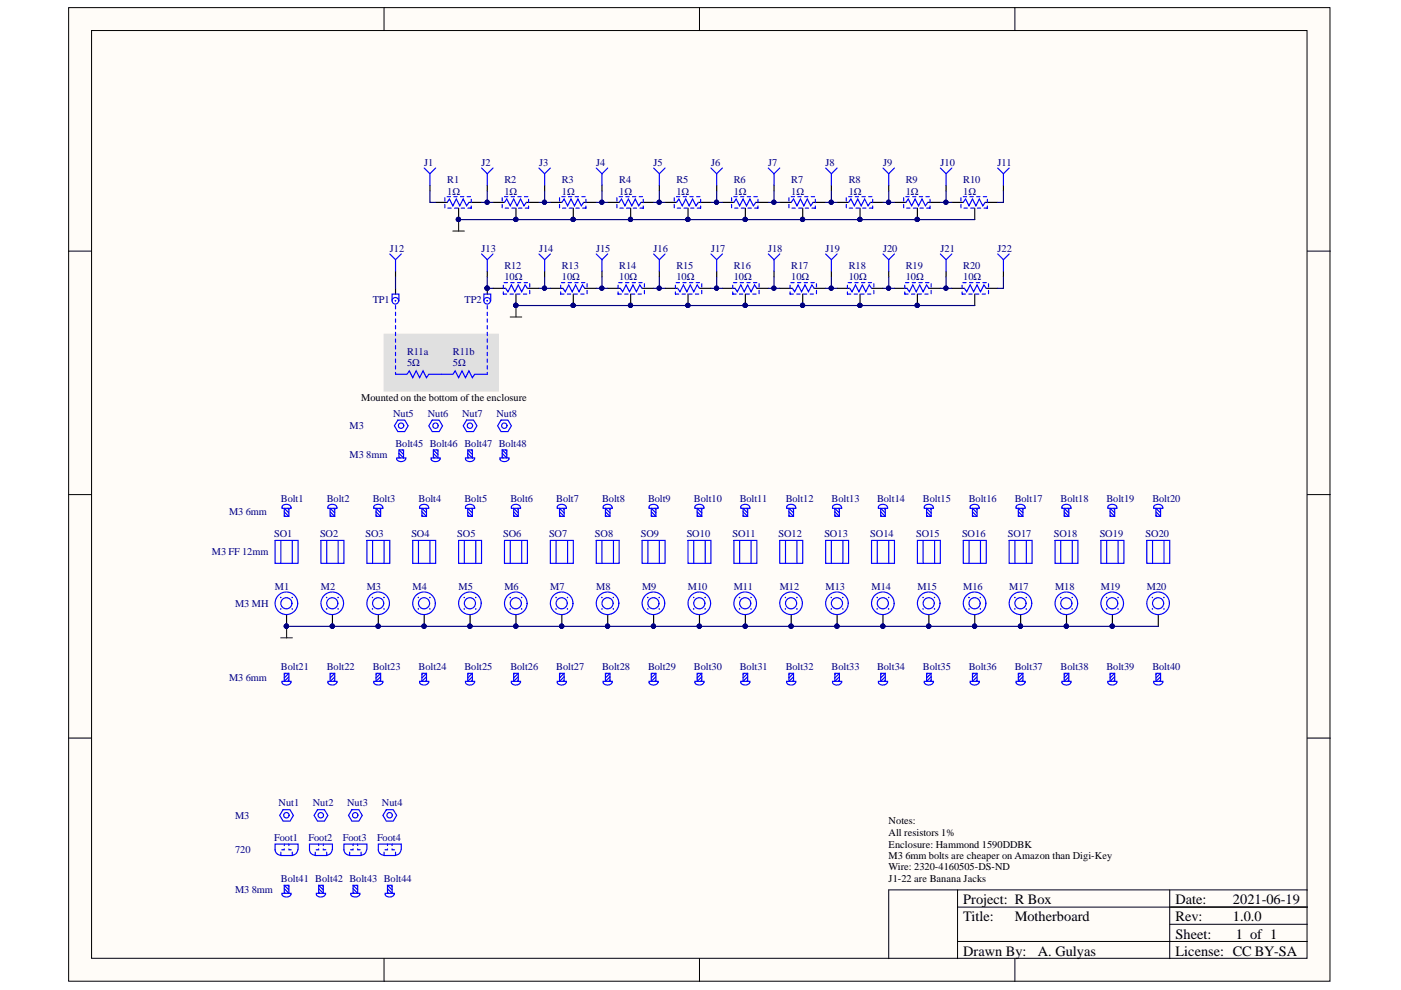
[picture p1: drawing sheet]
<svg xmlns="http://www.w3.org/2000/svg" width="297mm" height="210mm" viewBox="0 0 297 210" stroke-linecap="round" stroke-linejoin="round" font-family="sans-serif">
<defs><g id="words">
<g font-size="3">
<text x="204.2" y="191.6">Project: R Box</text>
<text x="249.2" y="191.6">Date:</text>
<text x="261.4" y="191.6">2021-06-19</text>
<text x="204.2" y="195.3">Title:</text>
<text x="215.1" y="195.3">Motherboard</text>
<text x="249.2" y="195.3">Rev:</text>
<text x="261.4" y="195.3">1.0.0</text>
<text x="204.2" y="202.6">Drawn By:</text>
<text x="220" y="202.6">A. Gulyas</text>
<text x="249.2" y="199">Sheet:</text>
<text x="249.2" y="202.6">License: CC BY-SA</text>
<text x="262" y="199">1 of 1</text>
</g>
<g font-size="2.2" fill="#000080">
<text x="89.9" y="35.2">J1</text>
<text x="102.1" y="35.2">J2</text>
<text x="114.3" y="35.2">J3</text>
<text x="126.4" y="35.2">J4</text>
<text x="138.6" y="35.2">J5</text>
<text x="150.8" y="35.2">J6</text>
<text x="162.9" y="35.2">J7</text>
<text x="175" y="35.2">J8</text>
<text x="187.2" y="35.2">J9</text>
<text x="199.4" y="35.2">J10</text>
<text x="211.5" y="35.2">J11</text>
<text x="94.8" y="38.8">R1</text>
<text x="94.8" y="41.3">1Ω</text>
<text x="106.9" y="38.8">R2</text>
<text x="106.9" y="41.3">1Ω</text>
<text x="119.1" y="38.8">R3</text>
<text x="119.1" y="41.3">1Ω</text>
<text x="131.3" y="38.8">R4</text>
<text x="131.3" y="41.3">1Ω</text>
<text x="143.4" y="38.8">R5</text>
<text x="143.4" y="41.3">1Ω</text>
<text x="155.6" y="38.8">R6</text>
<text x="155.6" y="41.3">1Ω</text>
<text x="167.8" y="38.8">R7</text>
<text x="167.8" y="41.3">1Ω</text>
<text x="179.9" y="38.8">R8</text>
<text x="179.9" y="41.3">1Ω</text>
<text x="192" y="38.8">R9</text>
<text x="192" y="41.3">1Ω</text>
<text x="204.2" y="38.8">R10</text>
<text x="204.2" y="41.3">1Ω</text>
<text x="82.7" y="53.3">J12</text>
<text x="102.1" y="53.3">J13</text>
<text x="114.3" y="53.3">J14</text>
<text x="126.4" y="53.3">J15</text>
<text x="138.6" y="53.3">J16</text>
<text x="150.8" y="53.3">J17</text>
<text x="162.9" y="53.3">J18</text>
<text x="175" y="53.3">J19</text>
<text x="187.2" y="53.3">J20</text>
<text x="199.4" y="53.3">J21</text>
<text x="211.5" y="53.3">J22</text>
<text x="106.9" y="57">R12</text>
<text x="106.9" y="59.4">10Ω</text>
<text x="119.1" y="57">R13</text>
<text x="119.1" y="59.4">10Ω</text>
<text x="131.3" y="57">R14</text>
<text x="131.3" y="59.4">10Ω</text>
<text x="143.4" y="57">R15</text>
<text x="143.4" y="59.4">10Ω</text>
<text x="155.6" y="57">R16</text>
<text x="155.6" y="59.4">10Ω</text>
<text x="167.8" y="57">R17</text>
<text x="167.8" y="59.4">10Ω</text>
<text x="179.9" y="57">R18</text>
<text x="179.9" y="59.4">10Ω</text>
<text x="192" y="57">R19</text>
<text x="192" y="59.4">10Ω</text>
<text x="204.2" y="57">R20</text>
<text x="204.2" y="59.4">10Ω</text>
<text x="79" y="64.3">TP1</text>
<text x="98.5" y="64.3">TP2</text>
<text x="86.3" y="75.2">R11a</text>
<text x="86.3" y="77.7">5Ω</text>
<text x="96" y="75.2">R11b</text>
<text x="96" y="77.7">5Ω</text>
<text x="83.3" y="88.3">Nut5</text>
<text x="90.7" y="88.3">Nut6</text>
<text x="98" y="88.3">Nut7</text>
<text x="105.2" y="88.3">Nut8</text>
<text x="74.1" y="91">M3</text>
<text x="83.8" y="94.7">Bolt45 Bolt46 Bolt47 Bolt48</text>
<text x="74.1" y="97.1">M3 8mm</text>
<text x="59.6" y="106.4">Bolt1</text>
<text x="69.3" y="106.4">Bolt2</text>
<text x="79" y="106.4">Bolt3</text>
<text x="88.7" y="106.4">Bolt4</text>
<text x="98.5" y="106.4">Bolt5</text>
<text x="108.2" y="106.4">Bolt6</text>
<text x="117.9" y="106.4">Bolt7</text>
<text x="127.7" y="106.4">Bolt8</text>
<text x="137.4" y="106.4">Bolt9</text>
<text x="147.1" y="106.4">Bolt10</text>
<text x="156.9" y="106.4">Bolt11</text>
<text x="166.6" y="106.4">Bolt12</text>
<text x="176.3" y="106.4">Bolt13</text>
<text x="186" y="106.4">Bolt14</text>
<text x="195.7" y="106.4">Bolt15</text>
<text x="205.4" y="106.4">Bolt16</text>
<text x="215.1" y="106.4">Bolt17</text>
<text x="224.9" y="106.4">Bolt18</text>
<text x="234.6" y="106.4">Bolt19</text>
<text x="244.3" y="106.4">Bolt20</text>
<text x="48.6" y="109.2">M3 6mm</text>
<text x="58.1" y="113.9">SO1</text>
<text x="67.9" y="113.9">SO2</text>
<text x="77.5" y="113.9">SO3</text>
<text x="87.2" y="113.9">SO4</text>
<text x="97" y="113.9">SO5</text>
<text x="106.7" y="113.9">SO6</text>
<text x="116.4" y="113.9">SO7</text>
<text x="126.1" y="113.9">SO8</text>
<text x="135.9" y="113.9">SO9</text>
<text x="145.6" y="113.9">SO10</text>
<text x="155.3" y="113.9">SO11</text>
<text x="165.1" y="113.9">SO12</text>
<text x="174.8" y="113.9">SO13</text>
<text x="184.5" y="113.9">SO14</text>
<text x="194.2" y="113.9">SO15</text>
<text x="204" y="113.9">SO16</text>
<text x="213.7" y="113.9">SO17</text>
<text x="223.4" y="113.9">SO18</text>
<text x="233.2" y="113.9">SO19</text>
<text x="242.9" y="113.9">SO20</text>
<text x="44.9" y="117.8">M3 FF 12mm</text>
<text x="58.3" y="125">M1</text>
<text x="68" y="125">M2</text>
<text x="77.7" y="125">M3</text>
<text x="87.5" y="125">M4</text>
<text x="97.2" y="125">M5</text>
<text x="106.9" y="125">M6</text>
<text x="116.7" y="125">M7</text>
<text x="126.4" y="125">M8</text>
<text x="136.1" y="125">M9</text>
<text x="145.9" y="125">M10</text>
<text x="155.6" y="125">M11</text>
<text x="165.3" y="125">M12</text>
<text x="175" y="125">M13</text>
<text x="184.8" y="125">M14</text>
<text x="194.5" y="125">M15</text>
<text x="204.2" y="125">M16</text>
<text x="214" y="125">M17</text>
<text x="223.7" y="125">M18</text>
<text x="233.4" y="125">M19</text>
<text x="243.1" y="125">M20</text>
<text x="49.8" y="128.7">M3 MH</text>
<text x="59.6" y="142">Bolt21</text>
<text x="69.3" y="142">Bolt22</text>
<text x="79" y="142">Bolt23</text>
<text x="88.7" y="142">Bolt24</text>
<text x="98.5" y="142">Bolt25</text>
<text x="108.2" y="142">Bolt26</text>
<text x="117.9" y="142">Bolt27</text>
<text x="127.7" y="142">Bolt28</text>
<text x="137.4" y="142">Bolt29</text>
<text x="147.1" y="142">Bolt30</text>
<text x="156.9" y="142">Bolt31</text>
<text x="166.6" y="142">Bolt32</text>
<text x="176.3" y="142">Bolt33</text>
<text x="186" y="142">Bolt34</text>
<text x="195.7" y="142">Bolt35</text>
<text x="205.4" y="142">Bolt36</text>
<text x="215.1" y="142">Bolt37</text>
<text x="224.9" y="142">Bolt38</text>
<text x="234.6" y="142">Bolt39</text>
<text x="244.3" y="142">Bolt40</text>
<text x="48.6" y="144.5">M3 6mm</text>
<text x="49.8" y="173.6">M3</text>
<text x="59.1" y="170.9">Nut1</text>
<text x="66.3" y="170.9">Nut2</text>
<text x="73.6" y="170.9">Nut3</text>
<text x="81" y="170.9">Nut4</text>
<text x="58.1" y="178.3">Foot1</text>
<text x="65.4" y="178.3">Foot2</text>
<text x="72.7" y="178.3">Foot3</text>
<text x="79.9" y="178.3">Foot4</text>
<text x="49.8" y="180.9">720</text>
<text x="49.8" y="189.4">M3 8mm</text>
<text x="59.6" y="187">Bolt41 Bolt42 Bolt43 Bolt44</text>
</g>
<g font-size="2.2">
<text x="76.6" y="85">Mounted on the bottom of the enclosure</text>
<text x="188.4" y="174.8">Notes:</text>
<text x="188.4" y="177.3">All resistors 1%</text>
<text x="188.4" y="179.7">Enclosure: Hammond 1590DDBK</text>
<text x="188.4" y="182.2">M3 6mm bolts are cheaper on Amazon than Digi-Key</text>
<text x="188.4" y="184.5">Wire: 2320-4160505-DS-ND</text>
<text x="188.4" y="187">J1-22 are Banana Jacks</text>
</g>
</g></defs>
<g fill="#fffcf8" stroke="#000" stroke-width=".21">
<path d="M14.6 1.6h267.4v206.4h-267.4z"/>
<path d="M19.4 6.5h257.7v196.7h-257.7z"/>
</g>
<g fill="none" stroke="#000" stroke-width=".21">
<path d="M81.4 1.6v4.9M148.3 1.6v4.9M215.2 1.6v4.9M14.6 53.2h4.8M277.2 53.2h4.9M14.6 104.9h4.8M277.2 104.9h4.9M14.6 156.5h4.8M277.2 156.5h4.9M203 192.3h74.2M203 199.6h74.2M203 188.7v14.6"/>
<path d="M248 196h29.2M248 188.7v14.6M277.2 188.7h-88.8v14.6M81.4 203.3v4.8M148.3 203.3v4.8M215.2 203.3v4.8"/>
</g>
<path d="M81.4 70.9h24.3v12h-24.3z" fill="#e0e0e0" stroke="#e0e0e0" stroke-width=".21"/>
<g fill="none" stroke="#000" stroke-width=".24">
<path d="M91.2 39.3v1.2M103.3 39.3v1.2M115.5 39.3v1.2M127.6 39.3v1.2M139.8 39.3v1.2M152 39.3v1.2M164.1 39.3v1.2M176.3 39.3v1.2M188.4 39.3v1.2M200.6 39.3v1.2M212.7 39.3v1.2M83.9 57.5v1.2"/>
<path d="M92.4 42.9h2.4M97.2 44.1v2.5M99.4 42.9h2.7M103.3 57.5v1.2M104.5 42.9h2.5M109.4 44.1v2.5M111.6 42.9h2.7M115.5 57.5v1.2M116.7 42.9h2.4M121.6 44.1v2.5M123.7 42.9h2.7M127.6 57.5v1.2"/>
<path d="M128.8 42.9h2.5M133.7 44.1v2.5M135.9 42.9h2.7M139.8 57.5v1.2M141 42.9h2.4M145.9 44.1v2.5M148.1 42.9h2.6M152 57.5v1.2M153.2 42.9h2.4M158 44.1v2.5M160.2 42.9h2.7M164.1 57.5v1.2"/>
<path d="M165.3 42.9h2.5M170.2 44.1v2.5M172.4 42.9h2.7M176.3 57.5v1.2M177.5 42.9h2.4M182.3 44.1v2.5M184.5 42.9h2.7M188.4 57.5v1.2M189.6 42.9h2.5M194.5 44.1v2.5M196.7 42.9h2.7M200.6 57.5v1.2"/>
<path d="M201.8 42.9h2.4M206.7 44.1v2.5M208.9 42.9h2.6M212.7 57.5v1.2M83.9 61.1v1.3M103.3 61.1v1.3M104.5 61.1h2.7M109.4 62.4v2.4M111.8 61.1h2.5M116.7 61.1h2.7M121.6 62.4v2.4M124 61.1h2.4"/>
<path d="M128.8 61.1h2.7M133.7 62.4v2.4M136.1 61.1h2.5M141 61.1h2.7M145.9 62.4v2.4M148.3 61.1h2.4M153.2 61.1h2.6M158 62.4v2.4M160.5 61.1h2.4M165.3 61.1h2.7M170.2 62.4v2.4M172.6 61.1h2.5"/>
<path d="M177.5 61.1h2.7M182.3 62.4v2.4M184.8 61.1h2.4M189.6 61.1h2.7M194.5 62.4v2.4M196.9 61.1h2.5M201.8 61.1h2.7M206.7 62.4v2.4M209.1 61.1h2.4M60.8 130.4v2.4M70.5 130.4v2.4M80.2 130.4v2.4"/>
<path d="M89.9 130.4v2.4M99.7 130.4v2.4M109.4 130.4v2.4M119.1 130.4v2.4M128.8 130.4v2.4M138.6 130.4v2.4M148.3 130.4v2.4M158 130.4v2.4M167.8 130.4v2.4M177.5 130.4v2.4M187.2 130.4v2.4M196.9 130.4v2.4"/>
<path d="M206.7 130.4v2.4M216.4 130.4v2.4M226.1 130.4v2.4M235.8 130.4v2.4M245.6 130.4v2.4"/>
</g>
<g fill="none" stroke="#00f" stroke-width=".24">
<path d="M89.9 35.6l1.3 1.2 1.2-1.2M91.2 36.8v2.5M102.1 35.6l1.2 1.2 1.2-1.2M103.3 36.8v2.5M114.3 35.6l1.2 1.2 1.2-1.2M115.5 36.8v2.5M126.4 35.6l1.2 1.2 1.2-1.2M127.6 36.8v2.5M138.6 35.6l1.2 1.2 1.2-1.2M139.8 36.8v2.5M150.7 35.6l1.3 1.2 1.2-1.2M152 36.8v2.5"/>
<path d="M162.9 35.6l1.2 1.2 1.2-1.2M164.1 36.8v2.5M175.1 35.6l1.2 1.2 1.2-1.2M176.3 36.8v2.5M187.2 35.6l1.2 1.2 1.2-1.2M188.4 36.8v2.5M199.4 35.6l1.2 1.2 1.2-1.2M200.6 36.8v2.5M211.5 35.6l1.2 1.2 1.3-1.2M212.7 36.8v2.5M82.6 53.8l1.3 1.3 1.2-1.3M83.9 55.1v2.4"/>
<path d="M94.8 42.9l.5-.7 .7 1.4 .7-1.4 .8 1.4 .7-1.4 .7 1.4 .5-.7M102.1 53.8l1.2 1.3 1.2-1.3M103.3 55.1v2.4M107 42.9l.4-.7 .8 1.4 .7-1.4 .7 1.4 .8-1.4 .7 1.4 .5-.7M114.3 53.8l1.2 1.3 1.2-1.3M115.5 55.1v2.4M119.1 42.9l.5-.7 .7 1.4 .8-1.4 .7 1.4 .7-1.4 .8 1.4 .4-.7M126.4 53.8l1.2 1.3 1.2-1.3M127.6 55.1v2.4M131.3 42.9l.5-.7 .7 1.4 .7-1.4 .8 1.4 .7-1.4 .7 1.4 .5-.7M138.6 53.8l1.2 1.3 1.2-1.3M139.8 55.1v2.4"/>
<path d="M143.4 42.9l.5-.7 .8 1.4 .7-1.4 .7 1.4 .7-1.4 .8 1.4 .5-.7M150.7 53.8l1.3 1.3 1.2-1.3M152 55.1v2.4M155.6 42.9l.5-.7 .7 1.4 .7-1.4 .8 1.4 .7-1.4 .7 1.4 .5-.7M162.9 53.8l1.2 1.3 1.2-1.3M164.1 55.1v2.4M167.8 42.9l.4-.7 .8 1.4 .7-1.4 .7 1.4 .8-1.4 .7 1.4 .5-.7M175.1 53.8l1.2 1.3 1.2-1.3M176.3 55.1v2.4M179.9 42.9l.5-.7 .7 1.4 .8-1.4 .7 1.4 .7-1.4 .8 1.4 .4-.7M187.2 53.8l1.2 1.3 1.2-1.3M188.4 55.1v2.4"/>
<path d="M192.1 42.9l.5-.7 .7 1.4 .7-1.4 .8 1.4 .7-1.4 .7 1.4 .5-.7M199.4 53.8l1.2 1.3 1.2-1.3M200.6 55.1v2.4M204.2 42.9l.5-.7 .8 1.4 .7-1.4 .7 1.4 .7-1.4 .8 1.4 .5-.7M211.5 53.8l1.2 1.3 1.3-1.3M212.7 55.1v2.4M83.1 63.8v-1.4h1.5v1.4M83.9 79.4h2.4l.5-.8 .7 1.5 .7-1.5 .8 1.5 .7-1.5 .7 1.5 .5-.7h5.1l.5-.8 .7 1.5 .8-1.5 .7 1.5 .7-1.5 .8 1.5 .4-.7h2.7M102.6 63.8v-1.4h1.4v1.4M107.2 61.1l.5 .8 .7-1.5 .7 1.5 .8-1.5 .7 1.5 .7-1.5 .5 .7M119.4 61.1l.5 .8 .7-1.5 .7 1.5 .7-1.5 .8 1.5 .7-1.5 .5 .7M131.5 61.1l.5 .8 .7-1.5 .8 1.5 .7-1.5 .7 1.5 .8-1.5 .4 .7"/>
<path d="M143.7 61.1l.5 .8 .7-1.5 .7 1.5 .8-1.5 .7 1.5 .7-1.5 .5 .7M155.8 61.1l.5 .8 .8-1.5 .7 1.5 .7-1.5 .7 1.5 .8-1.5 .5 .7M168 61.1l.5 .8 .7-1.5 .7 1.5 .8-1.5 .7 1.5 .7-1.5 .5 .7M180.2 61.1l.4 .8 .8-1.5 .7 1.5 .7-1.5 .8 1.5 .7-1.5 .5 .7M192.3 61.1l.5 .8 .7-1.5 .8 1.5 .7-1.5 .7 1.5 .8-1.5 .4 .7M204.5 61.1l.5 .8 .7-1.5 .7 1.5 .8-1.5 .7 1.5 .7-1.5 .5 .7M84.3 89.1h1.5l.7 1.2-.7 1.2h-1.5l-.7-1.2zM84.6 96.1l1 1v-1.7h-1v1.7M84.6 96.8l.2 .3M84.6 95.4l1 1M85.3 95.4l.3 .2M86 97.3a1.08 1.08 0 0 1-1.9 0v-.2h1.9v.2"/>
<path d="M91.6 89.1h1.5l.7 1.2-.7 1.2h-1.5l-.7-1.2zM91.9 96.1l1 1v-1.7h-1v1.7M91.9 96.8l.2 .3M91.9 95.4l1 1M92.6 95.4l.3 .2M93.3 97.3a1.08 1.08 0 0 1-1.9 0v-.2h1.9v.2M98.9 89.1h1.5l.7 1.2-.7 1.2h-1.5l-.7-1.2zM99.2 96.1l1 1v-1.7h-1v1.7M99.2 96.8l.2 .3M99.2 95.4l1 1M99.9 95.4l.3 .2M100.6 97.3a1.08 1.08 0 0 1-1.9 0v-.2h1.9v.2"/>
<path d="M106.2 89.1h1.5l.7 1.2-.7 1.2h-1.5l-.7-1.2zM106.5 96.1l.9 1v-1.7h-.9v1.7M106.5 96.8l.2 .3M106.5 95.4l.9 1M107.2 95.4l.2 .2M107.9 97.3a1.08 1.08 0 0 1-1.9 0v-.2h1.9v.2M58.3 114.6h4.9v4.8h-4.9zM59.5 114.6v4.8M60.3 108.5l.9 1M60.3 109.2l.2 .3M61 107.8l.2 .2M61.2 107.8v1.7h-.9v-1.7l.9 1"/>
<path d="M61.7 107.5a.97 .97 0 0 0-1.1-.6 .97 .97 0 0 0-.8 .9h1.9v-.3M62 114.6v4.8M68.1 114.6h4.8v4.8h-4.8zM69.3 114.6v4.8M70 108.5l1 1M70 109.2l.2 .3M70.7 107.8l.3 .2M71 107.8v1.7h-1v-1.7l1 1M71.4 107.5a.97 .97 0 0 0-1.1-.6 .97 .97 0 0 0-.8 .9h2v-.3M71.7 114.6v4.8M77.8 114.6h4.8v4.8h-4.8zM79 114.6v4.8"/>
<path d="M79.7 108.5l1 1M79.7 109.2l.3 .3M80.5 107.8l.2 .2M80.7 107.8v1.7h-1v-1.7l1 1M81.1 107.5a.97 .97 0 0 0-1-.6 .97 .97 0 0 0-.9 .9h2v-.3M81.4 114.6v4.8M87.5 114.6h4.9v4.8h-4.9zM88.7 114.6v4.8M89.5 108.5l.9 1M89.5 109.2l.2 .3M90.2 107.8l.2 .2M90.4 107.8v1.7h-.9v-1.7l.9 1"/>
<path d="M90.8 107.5a.97 .97 0 0 0-1-.6 .97 .97 0 0 0-.8 .9h1.9v-.3M91.2 114.6v4.8M97.2 114.6h4.9v4.8h-4.9zM98.4 114.6v4.8M99.2 108.5l1 1M99.2 109.2l.2 .3M99.9 107.8l.3 .2M100.2 107.8v1.7h-1v-1.7l1 1M100.6 107.5a.97 .97 0 0 0-1.1-.6 .97 .97 0 0 0-.8 .9h1.9v-.3M100.9 114.6v4.8M107 114.6h4.8v4.8h-4.8zM108.2 114.6v4.8"/>
<path d="M108.4 107.5v.3h2v-.3M108.9 108.5l1 1M108.9 109.2l.2 .3M109.6 107.8l.3 .2M109.9 107.8v1.7h-1v-1.7l1 1M110.3 107.5a1.01 1.01 0 0 0-.9-.6 1.01 1.01 0 0 0-1 .6M110.6 114.6v4.8M116.7 114.6h4.9v4.8h-4.9zM117.9 114.6v4.8M118.6 108.5l1 1M118.6 109.2l.3 .3M119.4 107.8l.2 .2"/>
<path d="M119.6 107.8v1.7h-1v-1.7l1 1M120 107.5a.97 .97 0 0 0-1-.6 .97 .97 0 0 0-.9 .9h2v-.3M120.3 114.6v4.8M126.4 114.6h4.9v4.8h-4.9zM127.6 114.6v4.8M128.4 108.5l.9 1M128.4 109.2l.2 .3M129.1 107.8l.2 .2M129.3 107.8v1.7h-.9v-1.7l.9 1M129.7 107.5a.97 .97 0 0 0-1-.6 .97 .97 0 0 0-.8 .9h1.9v-.3M130.1 114.6v4.8M136.1 114.6h4.9v4.8h-4.9z"/>
<path d="M137.4 114.6v4.8M138.1 108.5l1 1M138.1 109.2l.2 .3M138.8 107.8l.3 .2M139.1 107.8v1.7h-1v-1.7l1 1M139.5 107.5a.97 .97 0 0 0-1.1-.6 .97 .97 0 0 0-.8 .9h1.9v-.3M139.8 114.6v4.8M145.9 114.6h4.8v4.8h-4.8zM147.1 114.6v4.8M147.8 108.5l1 1M147.8 109.2l.3 .3M148.5 107.8l.3 .2"/>
<path d="M148.8 107.8v1.7h-1v-1.7l1 1M149.2 107.5a.97 .97 0 0 0-1-.6 .97 .97 0 0 0-.9 .9h2v-.3M149.5 114.6v4.8M155.6 114.6h4.9v4.8h-4.9zM156.8 114.6v4.8M157.5 108.5l1 1M157.5 109.2l.3 .3M158.3 107.8l.2 .2M158.5 107.8v1.7h-1v-1.7l1 1M158.9 107.5a.97 .97 0 0 0-1-.6 .97 .97 0 0 0-.8 .9h1.9v-.3M159.2 114.6v4.8M165.3 114.6h4.9v4.8h-4.9z"/>
<path d="M166.5 114.6v4.8M167.3 108.5l.9 1M167.3 109.2l.2 .3M168 107.8l.2 .2M168.2 107.8v1.7h-.9v-1.7l.9 1M168.7 107.5a.97 .97 0 0 0-1.1-.6 .97 .97 0 0 0-.8 .9h1.9v-.3M169 114.6v4.8M175.1 114.6h4.8v4.8h-4.8zM176.3 114.6v4.8M177 108.5l1 1M177 109.2l.2 .3M177.7 107.8l.3 .2"/>
<path d="M178 107.8v1.7h-1v-1.7l1 1M178.4 107.5a.97 .97 0 0 0-1.1-.6 .97 .97 0 0 0-.8 .9h2v-.3M178.7 114.6v4.8M184.8 114.6h4.8v4.8h-4.8zM186 114.6v4.8M186.7 108.5l1 1M186.7 109.2l.3 .3M187.5 107.8l.2 .2M187.7 107.8v1.7h-1v-1.7l1 1M188.1 107.5a.97 .97 0 0 0-1-.6 .97 .97 0 0 0-.9 .9h2v-.3M188.4 114.6v4.8M194.5 114.6h4.9v4.8h-4.9z"/>
<path d="M195.7 114.6v4.8M196.5 108.5l.9 1M196.5 109.2l.2 .3M197.2 107.8l.2 .2M197.4 107.8v1.7h-.9v-1.7l.9 1M197.8 107.5a.97 .97 0 0 0-1-.6 .97 .97 0 0 0-.8 .9h1.9v-.3M198.2 114.6v4.8M204.2 114.6h4.9v4.8h-4.9zM205.5 114.6v4.8M206.2 108.5l1 1M206.2 109.2l.2 .3M206.9 107.8l.3 .2"/>
<path d="M207.2 107.8v1.7h-1v-1.7l1 1M207.6 107.5a.97 .97 0 0 0-1.1-.6 .97 .97 0 0 0-.8 .9h1.9v-.3M207.9 114.6v4.8M214 114.6h4.8v4.8h-4.8zM215.2 114.6v4.8M215.9 108.5l1 1M215.9 109.2l.3 .3M216.6 107.8l.3 .2M216.9 107.8v1.7h-1v-1.7l1 1M217.3 107.5a.97 .97 0 0 0-1-.6 .97 .97 0 0 0-.9 .9h2v-.3M217.6 114.6v4.8M223.7 114.6h4.9v4.8h-4.9z"/>
<path d="M224.9 114.6v4.8M225.6 108.5l1 1M225.6 109.2l.3 .3M226.4 107.8l.2 .2M226.6 107.8v1.7h-1v-1.7l1 1M227 107.5a.97 .97 0 0 0-1-.6 .97 .97 0 0 0-.9 .9h2v-.3M227.3 114.6v4.8M233.4 114.6h4.9v4.8h-4.9zM234.6 114.6v4.8M235.4 108.5l.9 1M235.4 109.2l.2 .3M236.1 107.8l.2 .2"/>
<path d="M236.3 107.8v1.7h-.9v-1.7l.9 1M236.7 107.5a.97 .97 0 0 0-1-.6 .97 .97 0 0 0-.8 .9h1.9v-.3M237.1 114.6v4.8M243.1 114.6h4.9v4.8h-4.9zM244.4 114.6v4.8M245.1 108.5l1 1M245.1 109.2l.2 .3M245.8 107.8l.3 .2M246.1 107.8v1.7h-1v-1.7l1 1M246.5 107.5a.97 .97 0 0 0-1.1-.6 .97 .97 0 0 0-.8 .9h1.9v-.3M246.8 114.6v4.8M60.5 142.8l-.2 .2"/>
<path d="M61.2 143.5l-.9 1v-1.7h.9v1.7M61.2 144.2l-.2 .3M61.2 142.8l-.9 .9M61.7 144.7a1.08 1.08 0 0 1-1.9 0v-.2h1.9v.2M70.2 142.8l-.2 .2M71 143.5l-1 1v-1.7h1v1.7M71 144.2l-.3 .3M71 142.8l-1 .9M71.4 144.7a1.08 1.08 0 0 1-1.9 0v-.2h2v.2M80 142.8l-.3 .2M80.7 143.5l-1 1v-1.7h1v1.7M80.7 144.2l-.2 .3"/>
<path d="M80.7 142.8l-1 .9M81.1 144.7a1.08 1.08 0 0 1-1.9 0v-.2h2v.2M89.7 142.8l-.2 .2M90.4 143.5l-.9 1v-1.7h.9v1.7M90.4 144.2l-.2 .3M90.4 142.8l-.9 .9M90.8 144.7a1.08 1.08 0 0 1-1.8 0v-.2h1.9v.2M99.4 142.8l-.2 .2M100.2 143.5l-1 1v-1.7h1v1.7M100.2 144.2l-.3 .3M100.2 142.8l-1 .9M100.6 144.7a1.08 1.08 0 0 1-1.9 0v-.2h1.9v.2"/>
<path d="M108.4 144.7v-.2h2v.2M109.1 142.8l-.2 .2M109.9 143.5l-1 1v-1.7h1v1.7M109.9 144.2l-.3 .3M109.9 142.8l-1 .9M110.3 144.7a1.08 1.08 0 0 1-1.9 0M118.9 142.8l-.3 .2M119.6 143.5l-1 1v-1.7h1v1.7M119.6 144.2l-.2 .3M119.6 142.8l-1 .9M120 144.7a1.08 1.08 0 0 1-1.9 0v-.2h2v.2M128.6 142.8l-.2 .2"/>
<path d="M129.3 143.5l-.9 1v-1.7h.9v1.7M129.3 144.2l-.2 .3M129.3 142.8l-.9 .9M129.7 144.7a1.08 1.08 0 0 1-1.8 0v-.2h1.9v.2M138.3 142.8l-.2 .2M139.1 143.5l-1 1v-1.7h1v1.7M139.1 144.2l-.3 .3M139.1 142.8l-1 .9M139.5 144.7a1.08 1.08 0 0 1-1.9 0v-.2h1.9v.2M148.1 142.8l-.3 .2M148.8 143.5l-1 1v-1.7h1v1.7M148.8 144.2l-.3 .3"/>
<path d="M148.8 142.8l-1 .9M149.2 144.7a1.08 1.08 0 0 1-1.9 0v-.2h2v.2M157.8 142.8l-.3 .2M158.5 143.5l-1 1v-1.7h1v1.7M158.5 144.2l-.2 .3M158.5 142.8l-1 .9M158.9 144.7a1.08 1.08 0 0 1-1.8 0v-.2h1.9v.2M167.5 142.8l-.2 .2M168.2 143.5l-.9 1v-1.7h.9v1.7M168.2 144.2l-.2 .3M168.2 142.8l-.9 .9M168.7 144.7a1.08 1.08 0 0 1-1.9 0v-.2h1.9v.2"/>
<path d="M177.2 142.8l-.2 .2M178 143.5l-1 1v-1.7h1v1.7M178 144.2l-.3 .3M178 142.8l-1 .9M178.4 144.7a1.08 1.08 0 0 1-1.9 0v-.2h2v.2M187 142.8l-.3 .2M187.7 143.5l-1 1v-1.7h1v1.7M187.7 144.2l-.2 .3M187.7 142.8l-1 .9M188.1 144.7a1.08 1.08 0 0 1-1.9 0v-.2h2v.2M196.7 142.8l-.2 .2M197.4 143.5l-.9 1v-1.7h.9v1.7"/>
<path d="M197.4 144.2l-.2 .3M197.4 142.8l-.9 .9M197.8 144.7a1.08 1.08 0 0 1-1.8 0v-.2h1.9v.2M206.4 142.8l-.2 .2M207.2 143.5l-1 1v-1.7h1v1.7M207.2 144.2l-.3 .3M207.2 142.8l-1 .9M207.6 144.7a1.08 1.08 0 0 1-1.9 0v-.2h1.9v.2M216.2 142.8l-.3 .2M216.9 143.5l-1 1v-1.7h1v1.7M216.9 144.2l-.3 .3M216.9 142.8l-1 .9"/>
<path d="M217.3 144.7a1.08 1.08 0 0 1-1.9 0v-.2h2v.2M225.9 142.8l-.3 .2M226.6 143.5l-1 1v-1.7h1v1.7M226.6 144.2l-.2 .3M226.6 142.8l-1 .9M227 144.7a1.08 1.08 0 0 1-1.9 0v-.2h2v.2M235.6 142.8l-.2 .2M236.3 143.5l-.9 1v-1.7h.9v1.7M236.3 144.2l-.2 .3M236.3 142.8l-.9 .9M236.7 144.7a1.08 1.08 0 0 1-1.8 0v-.2h1.9v.2M245.3 142.8l-.2 .2"/>
<path d="M246.1 143.5l-1 1v-1.7h1v1.7M246.1 144.2l-.3 .3M246.1 142.8l-1 .9M246.5 144.7a1.08 1.08 0 0 1-1.9 0v-.2h1.9v.2M60 171.7h1.5l.7 1.2-.7 1.2h-1.5l-.7-1.2zM67.3 171.7h1.5l.7 1.2-.7 1.2h-1.5l-.7-1.2zM74.6 171.7h1.5l.7 1.2-.7 1.2h-1.5l-.7-1.2zM81.9 171.7h1.5l.7 1.2-.7 1.2h-1.5l-.7-1.2zM59.5 181.4h2.5M60.3 188.4l.9 1v-1.7h-.9v1.7M60.3 189.2l.2 .2M60.3 187.7l.9 1"/>
<path d="M61 187.7l.2 .3M61.7 189.6a1.08 1.08 0 0 1-1.9 .1v-.3h1.9v.3M63.1 180.2a1.18 1.18 0 0 1-1.1 1.1M63.2 180.2v-1.2h-4.9v1.2a1.18 1.18 0 0 0 1.2 1.1M66.8 181.4h2.5M67.6 188.4l.9 1v-1.7h-.9v1.7M67.6 189.2l.2 .2M67.6 187.7l.9 1M68.3 187.7l.2 .3M69 189.6a1.08 1.08 0 0 1-1.9 .1v-.3h1.9v.3M70.4 180.2a1.18 1.18 0 0 1-1.1 1.1M70.5 180.2v-1.2h-4.9v1.2a1.18 1.18 0 0 0 1.2 1.1"/>
<path d="M74.1 181.4h2.5M74.9 188.4l.9 1v-1.7h-.9v1.7M74.9 189.2l.2 .2M74.9 187.7l.9 1M75.6 187.7l.2 .3M76.2 189.6a1.08 1.08 0 0 1-1.8 .1v-.3h1.9v.3M77.7 180.2a1.18 1.18 0 0 1-1.1 1.1M77.8 180.2v-1.2h-4.9v1.2a1.18 1.18 0 0 0 1.2 1.1M81.4 181.4h2.5M82.2 188.4l.9 1v-1.7h-.9v1.7M82.2 189.2l.2 .2M82.2 187.7l.9 1"/>
<path d="M82.9 187.7l.2 .3M83.5 189.6a1.08 1.08 0 0 1-1.8 .1v-.3h1.9v.3M85 180.2a1.18 1.18 0 0 1-1.1 1.1M85.1 180.2v-1.2h-4.9v1.2a1.18 1.18 0 0 0 1.2 1.1"/>
<circle cx="83.8" cy="63.8" r=".69"/>
<circle cx="83.8" cy="63.8" r=".05"/>
<circle cx="103.3" cy="63.8" r=".69"/>
<circle cx="103.3" cy="63.8" r=".05"/>
<circle cx="85" cy="90.3" r=".57"/>
<circle cx="92.3" cy="90.3" r=".57"/>
<circle cx="99.6" cy="90.3" r=".57"/>
<circle cx="106.9" cy="90.3" r=".57"/>
<circle cx="59.5" cy="129.1" r=".02"/>
<circle cx="59.5" cy="126.7" r=".02"/>
<circle cx="60.7" cy="127.9" r="1.18"/>
<circle cx="60.7" cy="127.9" r="2.39"/>
<circle cx="61.9" cy="129.1" r=".02"/>
<circle cx="61.9" cy="126.7" r=".02"/>
<circle cx="69.2" cy="129.1" r=".02"/>
<circle cx="69.2" cy="126.7" r=".02"/>
<circle cx="70.4" cy="127.9" r="1.18"/>
<circle cx="70.4" cy="127.9" r="2.39"/>
<circle cx="71.7" cy="129.1" r=".02"/>
<circle cx="71.7" cy="126.7" r=".02"/>
<circle cx="79" cy="129.1" r=".02"/>
<circle cx="79" cy="126.7" r=".02"/>
<circle cx="80.2" cy="127.9" r="1.18"/>
<circle cx="80.2" cy="127.9" r="2.39"/>
<circle cx="81.4" cy="129.1" r=".02"/>
<circle cx="81.4" cy="126.7" r=".02"/>
<circle cx="88.7" cy="129.1" r=".02"/>
<circle cx="88.7" cy="126.7" r=".02"/>
<circle cx="89.9" cy="127.9" r="1.18"/>
<circle cx="89.9" cy="127.9" r="2.39"/>
<circle cx="91.1" cy="129.1" r=".02"/>
<circle cx="91.1" cy="126.7" r=".02"/>
<circle cx="98.4" cy="129.1" r=".02"/>
<circle cx="98.4" cy="126.7" r=".02"/>
<circle cx="99.6" cy="127.9" r="1.18"/>
<circle cx="99.6" cy="127.9" r="2.39"/>
<circle cx="100.9" cy="129.1" r=".02"/>
<circle cx="100.9" cy="126.7" r=".02"/>
<circle cx="108.2" cy="129.1" r=".02"/>
<circle cx="108.2" cy="126.7" r=".02"/>
<circle cx="109.4" cy="127.9" r="1.18"/>
<circle cx="109.4" cy="127.9" r="2.39"/>
<circle cx="110.6" cy="129.1" r=".02"/>
<circle cx="110.6" cy="126.7" r=".02"/>
<circle cx="117.9" cy="129.1" r=".02"/>
<circle cx="117.9" cy="126.7" r=".02"/>
<circle cx="119.1" cy="127.9" r="1.18"/>
<circle cx="119.1" cy="127.9" r="2.39"/>
<circle cx="120.3" cy="129.1" r=".02"/>
<circle cx="120.3" cy="126.7" r=".02"/>
<circle cx="127.6" cy="129.1" r=".02"/>
<circle cx="127.6" cy="126.7" r=".02"/>
<circle cx="128.8" cy="127.9" r="1.18"/>
<circle cx="128.8" cy="127.9" r="2.39"/>
<circle cx="130" cy="129.1" r=".02"/>
<circle cx="130" cy="126.7" r=".02"/>
<circle cx="137.3" cy="129.1" r=".02"/>
<circle cx="137.3" cy="126.7" r=".02"/>
<circle cx="138.5" cy="127.9" r="1.18"/>
<circle cx="138.5" cy="127.9" r="2.39"/>
<circle cx="139.8" cy="129.1" r=".02"/>
<circle cx="139.8" cy="126.7" r=".02"/>
<circle cx="147.1" cy="129.1" r=".02"/>
<circle cx="147.1" cy="126.7" r=".02"/>
<circle cx="148.3" cy="127.9" r="1.18"/>
<circle cx="148.3" cy="127.9" r="2.39"/>
<circle cx="149.5" cy="129.1" r=".02"/>
<circle cx="149.5" cy="126.7" r=".02"/>
<circle cx="156.8" cy="129.1" r=".02"/>
<circle cx="156.8" cy="126.7" r=".02"/>
<circle cx="158" cy="127.9" r="1.18"/>
<circle cx="158" cy="127.9" r="2.39"/>
<circle cx="159.2" cy="129.1" r=".02"/>
<circle cx="159.2" cy="126.7" r=".02"/>
<circle cx="166.5" cy="129.1" r=".02"/>
<circle cx="166.5" cy="126.7" r=".02"/>
<circle cx="167.7" cy="127.9" r="1.18"/>
<circle cx="167.7" cy="127.9" r="2.39"/>
<circle cx="168.9" cy="129.1" r=".02"/>
<circle cx="168.9" cy="126.7" r=".02"/>
<circle cx="176.2" cy="129.1" r=".02"/>
<circle cx="176.2" cy="126.7" r=".02"/>
<circle cx="177.4" cy="127.9" r="1.18"/>
<circle cx="177.4" cy="127.9" r="2.39"/>
<circle cx="178.7" cy="129.1" r=".02"/>
<circle cx="178.7" cy="126.7" r=".02"/>
<circle cx="186" cy="129.1" r=".02"/>
<circle cx="186" cy="126.7" r=".02"/>
<circle cx="187.2" cy="127.9" r="1.18"/>
<circle cx="187.2" cy="127.9" r="2.39"/>
<circle cx="188.4" cy="129.1" r=".02"/>
<circle cx="188.4" cy="126.7" r=".02"/>
<circle cx="195.7" cy="129.1" r=".02"/>
<circle cx="195.7" cy="126.7" r=".02"/>
<circle cx="196.9" cy="127.9" r="1.18"/>
<circle cx="196.9" cy="127.9" r="2.39"/>
<circle cx="198.1" cy="129.1" r=".02"/>
<circle cx="198.1" cy="126.7" r=".02"/>
<circle cx="205.4" cy="129.1" r=".02"/>
<circle cx="205.4" cy="126.7" r=".02"/>
<circle cx="206.6" cy="127.9" r="1.18"/>
<circle cx="206.6" cy="127.9" r="2.39"/>
<circle cx="207.9" cy="129.1" r=".02"/>
<circle cx="207.9" cy="126.7" r=".02"/>
<circle cx="215.2" cy="129.1" r=".02"/>
<circle cx="215.2" cy="126.7" r=".02"/>
<circle cx="216.4" cy="127.9" r="1.18"/>
<circle cx="216.4" cy="127.9" r="2.39"/>
<circle cx="217.6" cy="129.1" r=".02"/>
<circle cx="217.6" cy="126.7" r=".02"/>
<circle cx="224.9" cy="129.1" r=".02"/>
<circle cx="224.9" cy="126.7" r=".02"/>
<circle cx="226.1" cy="127.9" r="1.18"/>
<circle cx="226.1" cy="127.9" r="2.39"/>
<circle cx="227.3" cy="129.1" r=".02"/>
<circle cx="227.3" cy="126.7" r=".02"/>
<circle cx="234.6" cy="129.1" r=".02"/>
<circle cx="234.6" cy="126.7" r=".02"/>
<circle cx="235.8" cy="127.9" r="1.18"/>
<circle cx="235.8" cy="127.9" r="2.39"/>
<circle cx="237" cy="129.1" r=".02"/>
<circle cx="237" cy="126.7" r=".02"/>
<circle cx="244.3" cy="129.1" r=".02"/>
<circle cx="244.3" cy="126.7" r=".02"/>
<circle cx="245.5" cy="127.9" r="1.18"/>
<circle cx="245.5" cy="127.9" r="2.39"/>
<circle cx="246.8" cy="129.1" r=".02"/>
<circle cx="246.8" cy="126.7" r=".02"/>
<circle cx="60.7" cy="172.9" r=".57"/>
<circle cx="68" cy="172.9" r=".57"/>
<circle cx="75.3" cy="172.9" r=".57"/>
<circle cx="82.6" cy="172.9" r=".57"/>
</g>
<g fill="#000080" stroke="#000080" stroke-width=".21">
<circle cx="97.2" cy="46.5" r=".45"/>
<circle cx="109.4" cy="46.5" r=".45"/>
<circle cx="121.5" cy="46.5" r=".45"/>
<circle cx="133.7" cy="46.5" r=".45"/>
<circle cx="145.8" cy="46.5" r=".45"/>
<circle cx="158" cy="46.5" r=".45"/>
<circle cx="170.2" cy="46.5" r=".45"/>
<circle cx="182.3" cy="46.5" r=".45"/>
<circle cx="194.5" cy="46.5" r=".45"/>
<circle cx="109.4" cy="64.7" r=".45"/>
<circle cx="121.5" cy="64.7" r=".45"/>
<circle cx="133.7" cy="64.7" r=".45"/>
<circle cx="145.8" cy="64.7" r=".45"/>
<circle cx="158" cy="64.7" r=".45"/>
<circle cx="170.2" cy="64.7" r=".45"/>
<circle cx="182.3" cy="64.7" r=".45"/>
<circle cx="194.5" cy="64.7" r=".45"/>
<circle cx="60.7" cy="132.8" r=".45"/>
<circle cx="70.4" cy="132.8" r=".45"/>
<circle cx="80.2" cy="132.8" r=".45"/>
<circle cx="89.9" cy="132.8" r=".45"/>
<circle cx="99.6" cy="132.8" r=".45"/>
<circle cx="109.4" cy="132.8" r=".45"/>
<circle cx="119.1" cy="132.8" r=".45"/>
<circle cx="128.8" cy="132.8" r=".45"/>
<circle cx="138.5" cy="132.8" r=".45"/>
<circle cx="148.3" cy="132.8" r=".45"/>
<circle cx="158" cy="132.8" r=".45"/>
<circle cx="167.7" cy="132.8" r=".45"/>
<circle cx="177.4" cy="132.8" r=".45"/>
<circle cx="187.2" cy="132.8" r=".45"/>
<circle cx="196.9" cy="132.8" r=".45"/>
<circle cx="206.6" cy="132.8" r=".45"/>
<circle cx="216.4" cy="132.8" r=".45"/>
<circle cx="226.1" cy="132.8" r=".45"/>
<circle cx="235.8" cy="132.8" r=".45"/>
<circle cx="103.3" cy="61.1" r=".45"/>
<circle cx="103.3" cy="42.9" r=".45"/>
<circle cx="115.4" cy="42.9" r=".45"/>
<circle cx="127.6" cy="42.9" r=".45"/>
<circle cx="139.8" cy="42.9" r=".45"/>
<circle cx="151.9" cy="42.9" r=".45"/>
<circle cx="164.1" cy="42.9" r=".45"/>
<circle cx="176.2" cy="42.9" r=".45"/>
<circle cx="188.4" cy="42.9" r=".45"/>
<circle cx="200.6" cy="42.9" r=".45"/>
<circle cx="115.4" cy="61.1" r=".45"/>
<circle cx="127.6" cy="61.1" r=".45"/>
<circle cx="139.8" cy="61.1" r=".45"/>
<circle cx="151.9" cy="61.1" r=".45"/>
<circle cx="164.1" cy="61.1" r=".45"/>
<circle cx="176.2" cy="61.1" r=".45"/>
<circle cx="188.4" cy="61.1" r=".45"/>
<circle cx="200.6" cy="61.1" r=".45"/>
</g>
<g fill="none" stroke="#00f" stroke-width=".24" stroke-dasharray=".7 .7">
<path d="M99.9 44.1h-5.6v-2.4h5.6v2.4M112.1 44.1h-5.6v-2.4h5.6v2.4M124.2 44.1h-5.6v-2.4h5.6v2.4M136.4 44.1h-5.6v-2.4h5.6v2.4M148.5 44.1h-5.5v-2.4h5.5v2.4M160.7 44.1h-5.6v-2.4h5.6v2.4M172.9 44.1h-5.6v-2.4h5.6v2.4M185 44.1h-5.6v-2.4h5.6v2.4M197.2 44.1h-5.6v-2.4h5.6v2.4M209.3 44.1h-5.6v-2.4h5.6v2.4M83.9 64.8v14.6M103.3 64.8v14.6"/>
<path d="M106.7 62.4h5.6v-2.5h-5.6v2.5M118.9 62.4h5.6v-2.5h-5.6v2.5M131 62.4h5.6v-2.5h-5.6v2.5M143.2 62.4h5.6v-2.5h-5.6v2.5M155.4 62.4h5.5v-2.5h-5.5v2.5M167.5 62.4h5.6v-2.5h-5.6v2.5M179.7 62.4h5.6v-2.5h-5.6v2.5M191.8 62.4h5.6v-2.5h-5.6v2.5M204 62.4h5.6v-2.5h-5.6v2.5M59.5 181.4v-1.2h.8v-1.2M62 181.4v-1.2h-.8v-1.2M66.8 181.4v-1.2h.8v-1.2"/>
<path d="M69.3 181.4v-1.2h-.8v-1.2M74.1 181.4v-1.2h.8v-1.2M76.6 181.4v-1.2h-.8v-1.2M81.4 181.4v-1.2h.8v-1.2M83.9 181.4v-1.2h-.8v-1.2"/>
</g>
<path d="M96 49h2.4M97.2 46.6v2.4M108.2 67.2h2.4M109.4 64.8v2.4M59.5 135.2h2.5M60.8 132.8v2.4" fill="none" stroke="#800000" stroke-width=".24"/>
<g fill="none" stroke="#000080" stroke-width=".24">
<path d="M83.9 58.7v2.4M91.2 40.5v2.4h1.2M97.2 46.6h109.5M102.1 42.9h2.4M103.3 40.5v2.4M103.3 58.7v2.4h1.2M114.3 42.9h2.4M115.5 40.5v2.4M115.5 58.7v2.4M126.4 42.9h2.4M127.6 40.5v2.4M127.6 58.7v2.4"/>
<path d="M138.6 42.9h2.4M139.8 40.5v2.4M139.8 58.7v2.4M150.7 42.9h2.5M152 40.5v2.4M152 58.7v2.4M162.9 42.9h2.4M164.1 40.5v2.4M164.1 58.7v2.4M175.1 42.9h2.4M176.3 40.5v2.4M176.3 58.7v2.4"/>
<path d="M187.2 42.9h2.4M188.4 40.5v2.4M188.4 58.7v2.4M199.4 42.9h2.4M200.6 40.5v2.4M200.6 58.7v2.4M212.7 40.5v2.4h-1.2M212.7 58.7v2.4h-1.2M109.4 64.8h97.3M114.3 61.1h2.4M126.4 61.1h2.4M138.6 61.1h2.4"/>
<path d="M150.7 61.1h2.5M162.9 61.1h2.4M175.1 61.1h2.4M187.2 61.1h2.4M199.4 61.1h2.4M60.8 132.8h184.8"/>
</g>
<use href="#words"/>
</svg>
